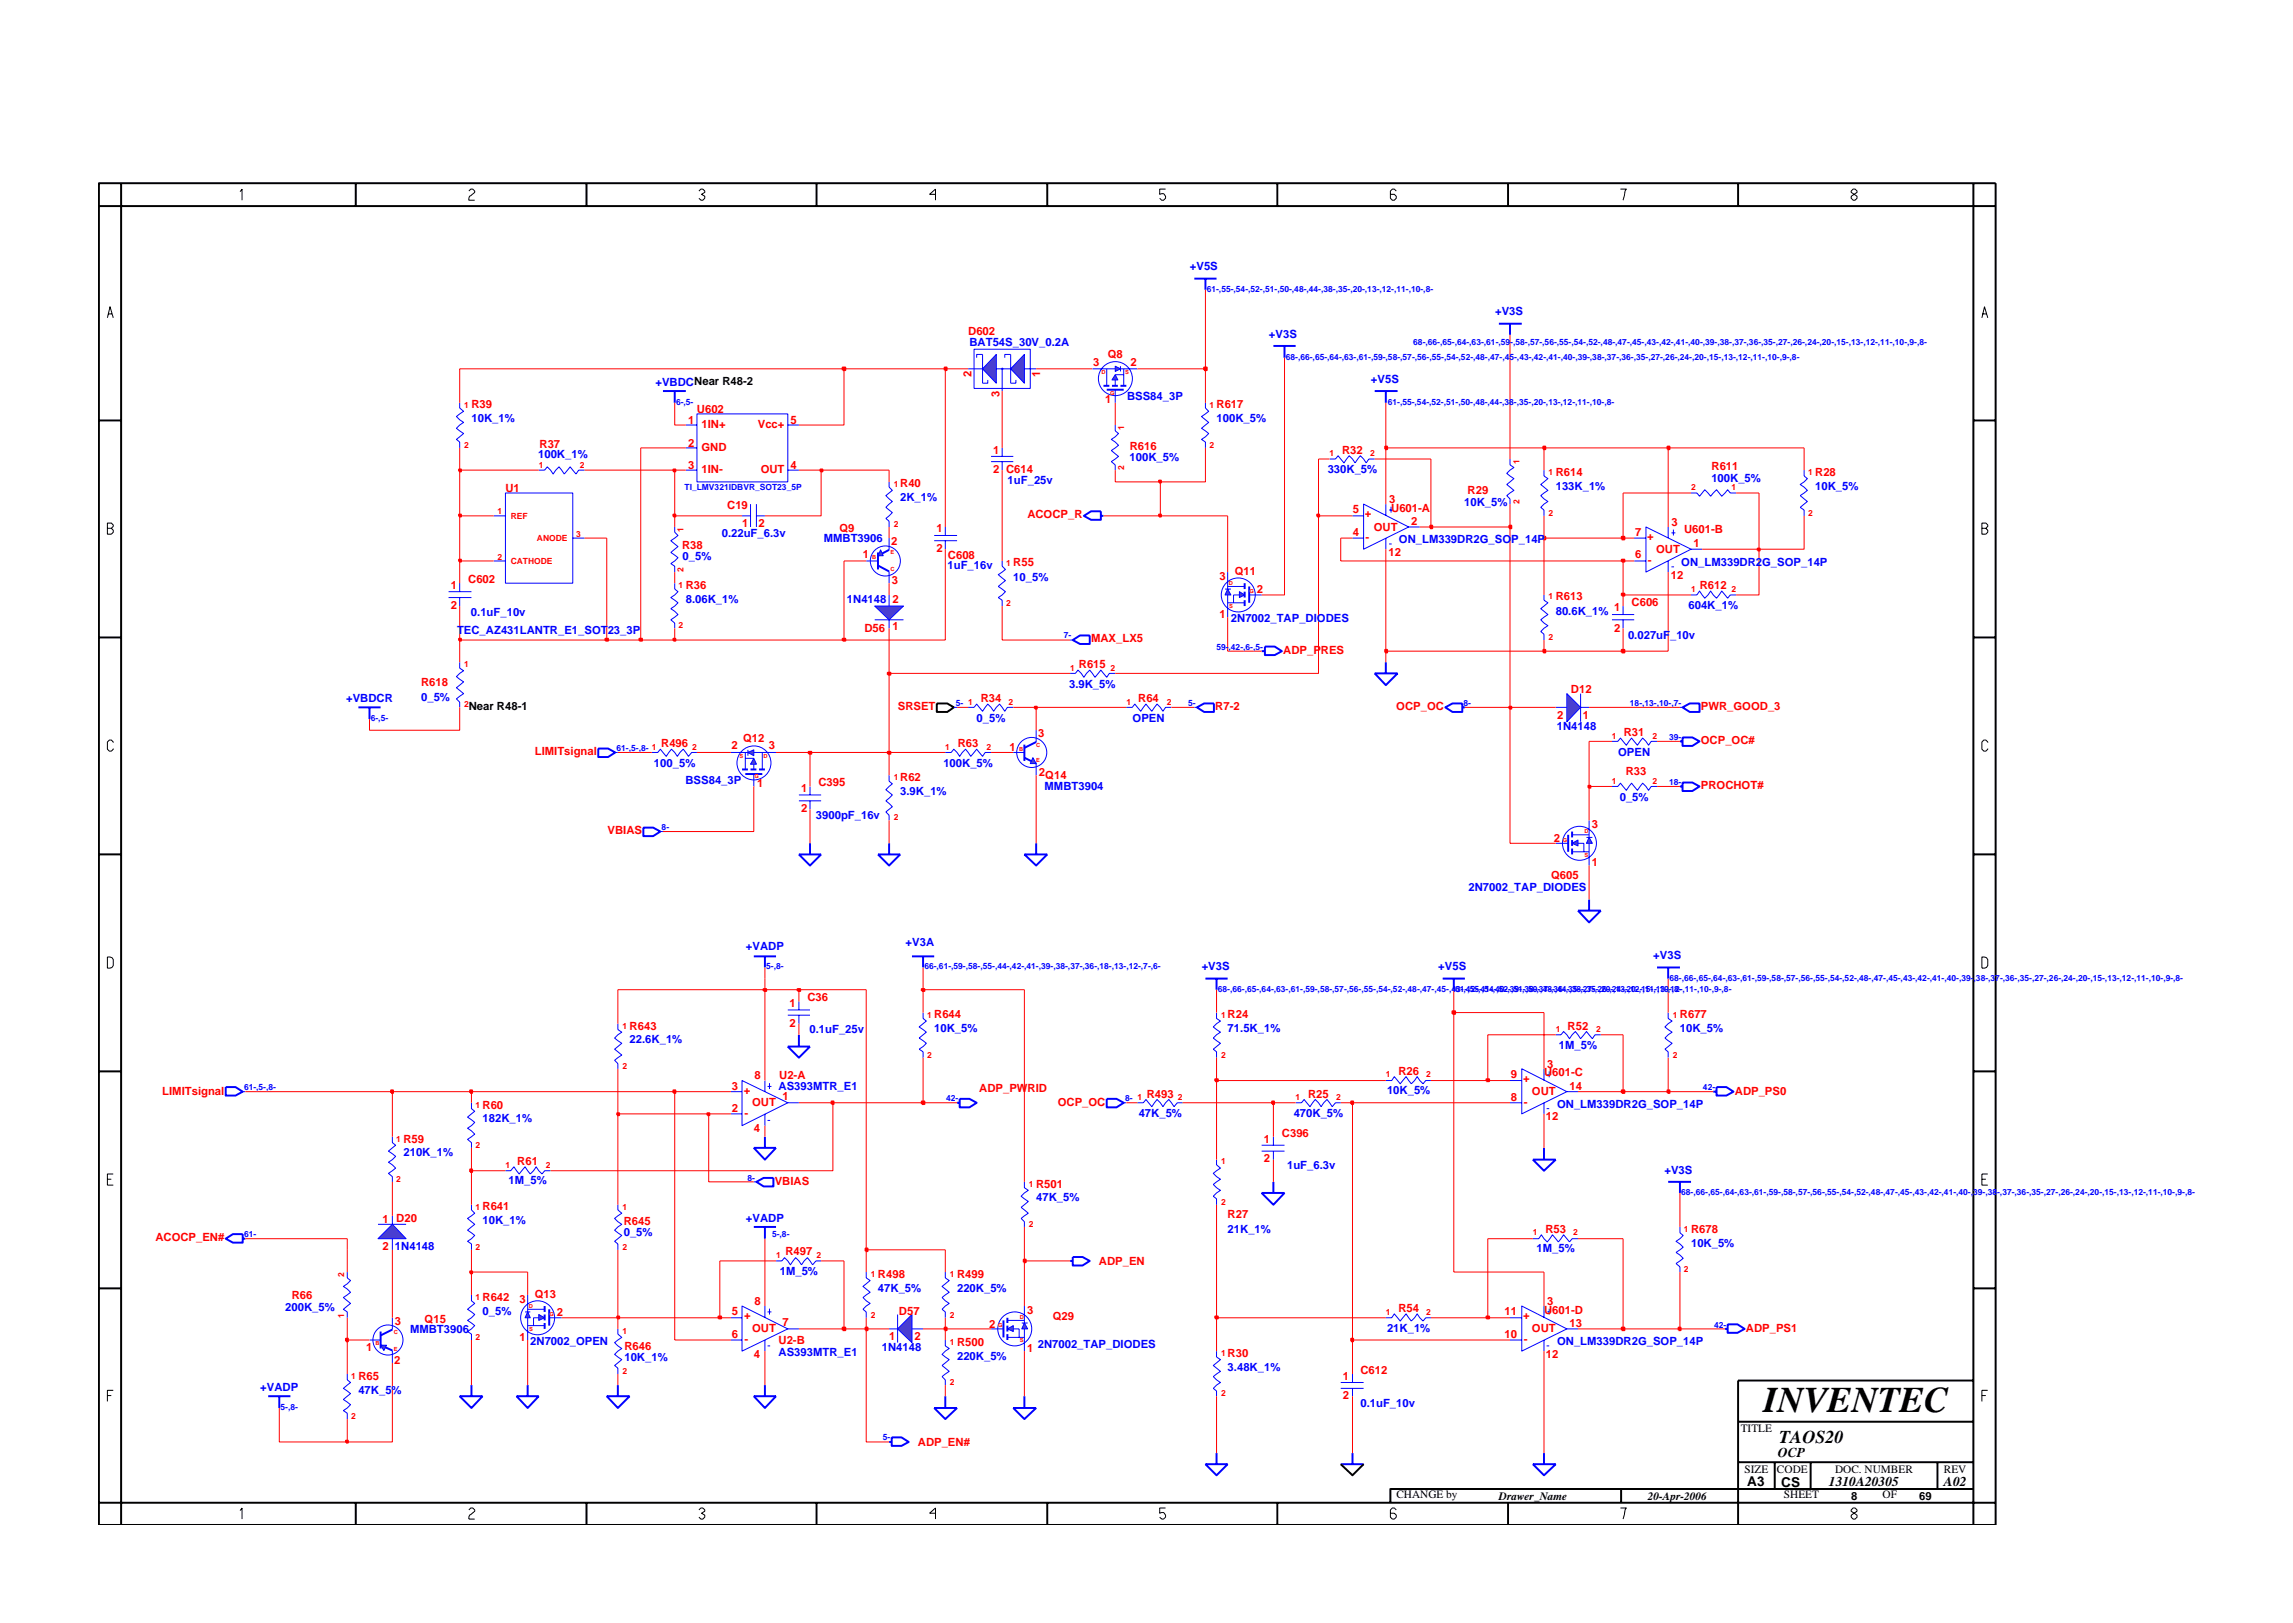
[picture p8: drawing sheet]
<svg xmlns="http://www.w3.org/2000/svg" width="297mm" height="210mm" viewBox="0 0 297 210" stroke-linecap="round" stroke-linejoin="round" font-family="sans-serif">
<defs><g id="words">
<text font-size="4.7" x="228.4" y="182.9">INVENTEC</text>
<text font-size="2.3" x="230.5" y="186.9">TAOS20</text>
<g font-size="1.8">
<text x="230.3" y="188.8">OCP</text>
<text x="226.3" y="192.6">A3</text>
<text x="230.7" y="192.6">CS</text>
<text x="236.9" y="192.6">1310A20305</text>
<text x="251.8" y="192.6">A02</text>
</g>
<g font-size="1.5" fill="#00f">
<text x="154.1" y="35">+V5S</text>
<text x="193.7" y="40.8">+V3S</text>
<text x="125.6" y="44.8">BAT54S_30V_0.2A</text>
<text x="164.4" y="43.8">+V3S</text>
<text x="84.9" y="50">+VBDCNear R48-2</text>
<text x="146" y="51.8">BSS84_3P</text>
<text x="177.6" y="49.6">+V5S</text>
<text x="61.1" y="54.7">10K_1%</text>
<text x="69.7" y="59.4">100K_1%</text>
<text x="146.3" y="59.7">100K_5%</text>
<text x="157.6" y="54.7">100K_5%</text>
<text x="116.6" y="65">2K_1%</text>
<text x="130.5" y="62.8">1uF_25v</text>
<text x="172" y="61.3">330K_5%</text>
<text x="189.7" y="65.6">10K_5%</text>
<text x="201.5" y="63.5">133K_1%</text>
<text x="221.7" y="62.4">100K_5%</text>
<text x="235.1" y="63.5">10K_5%</text>
<text x="93.5" y="69.5">0.22uF_6.3v</text>
<text x="106.7" y="70.2">MMBT3906</text>
<text x="181.2" y="70.4">ON_LM339DR2G_SOP_14P</text>
<text x="88.4" y="72.6">0_5%</text>
<text x="122.7" y="73.8">1uF_16v</text>
<text x="131.3" y="75.2">10_5%</text>
<text x="217.8" y="73.3">ON_LM339DR2G_SOP_14P</text>
<text x="59.2" y="82.1">TEC_AZ431LANTR_E1_SOT23_3P</text>
<text x="61" y="79.8">0.1uF_10v</text>
<text x="88.8" y="78.1">8.06K_1%</text>
<text x="109.7" y="78.2">1N4148</text>
<text x="159.5" y="80.6">2N7002_TAP_DIODES</text>
<text x="201.5" y="79.6">80.6K_1%</text>
<text x="210.9" y="82.7">0.027uF_10v</text>
<text x="218.7" y="78.9">604K_1%</text>
<text x="138.5" y="89.1">3.9K_5%</text>
<text x="44.8" y="91">+VBDCR</text>
<text x="54.6" y="90.8">0_5%</text>
<text x="126.5" y="93.5">0_5%</text>
<text x="146.7" y="93.5">OPEN</text>
<text x="201.7" y="94.6">1N4148</text>
<text x="84.7" y="99.3">100_5%</text>
<text x="88.8" y="101.5">BSS84_3P</text>
<text x="122.2" y="99.3">100K_5%</text>
<text x="209.6" y="97.9">OPEN</text>
<text x="105.7" y="106.1">3900pF_16v</text>
<text x="116.6" y="103">3.9K_1%</text>
<text x="135.3" y="102.4">MMBT3904</text>
<text x="209.8" y="103.7">0_5%</text>
<text x="190.2" y="115.4">2N7002_TAP_DIODES</text>
<text x="96.6" y="123.1">+VADP</text>
<text x="117.3" y="122.6">+V3A</text>
<text x="155.7" y="125.7">+V3S</text>
<text x="186.3" y="125.7">+V5S</text>
<text x="214.2" y="124.2">+V3S</text>
<text x="81.6" y="135.2">22.6K_1%</text>
<text x="104.9" y="133.9">0.1uF_25v</text>
<text x="121" y="133.7">10K_5%</text>
<text x="159" y="133.7">71.5K_1%</text>
<text x="201.9" y="135.9">1M_5%</text>
<text x="217.6" y="133.7">10K_5%</text>
<text x="100.9" y="141.3">AS393MTR_E1</text>
<text x="179.7" y="141.8">10K_5%</text>
<text x="201.7" y="143.5">ON_LM339DR2G_SOP_14P</text>
<text x="52.3" y="149.8">210K_1%</text>
<text x="62.5" y="145.4">182K_1%</text>
<text x="147.5" y="144.7">47K_5%</text>
<text x="167.6" y="144.7">470K_5%</text>
<text x="65.9" y="153.4">1M_5%</text>
<text x="134.2" y="155.6">47K_5%</text>
<text x="166.7" y="151.5">1uF_6.3v</text>
<text x="215.6" y="152">+V3S</text>
<text x="51.2" y="161.9">1N4148</text>
<text x="62.5" y="158.6">10K_1%</text>
<text x="80.8" y="160.1">0_5%</text>
<text x="96.6" y="158.3">+VADP</text>
<text x="159" y="159.7">21K_1%</text>
<text x="219.1" y="161.6">10K_5%</text>
<text x="101" y="165.2">1M_5%</text>
<text x="113.7" y="167.4">47K_5%</text>
<text x="124" y="167.4">220K_5%</text>
<text x="199.1" y="162.2">1M_5%</text>
<text x="36.9" y="169.9">200K_5%</text>
<text x="53.1" y="172.7">MMBT3906</text>
<text x="62.5" y="170.3">0_5%</text>
<text x="179.7" y="172.5">21K_1%</text>
<text x="68.7" y="174.3">2N7002_OPEN</text>
<text x="80.9" y="176.3">10K_1%</text>
<text x="100.9" y="175.6">AS393MTR_E1</text>
<text x="114.2" y="175">1N4148</text>
<text x="124" y="176.1">220K_5%</text>
<text x="134.4" y="174.6">2N7002_TAP_DIODES</text>
<text x="159" y="177.7">3.48K_1%</text>
<text x="201.7" y="174.3">ON_LM339DR2G_SOP_14P</text>
<text x="33.7" y="180.2">+VADP</text>
<text x="46.4" y="180.5">47K_5%</text>
<text x="176.2" y="182.2">0.1uF_10v</text>
</g>
<g font-size="1.5" fill="#f00">
<text x="125.4" y="43.4">D602</text>
<text x="141.6" y="47.4">3</text>
<text x="143.5" y="46.4">Q8</text>
<text x="146.5" y="47.4">2</text>
<text x="61.1" y="52.9">R39</text>
<text x="90.3" y="53.5">U602</text>
<text x="125.8" y="48.8" transform="rotate(-90 125.8 48.8)">2</text>
<text x="129.5" y="51.4" transform="rotate(-90 129.5 51.4)">3</text>
<text x="134.7" y="48.9" transform="rotate(-90 134.7 48.9)">1</text>
<text x="143.1" y="52.3">1</text>
<text x="157.6" y="52.9">R617</text>
<text x="69.9" y="58">R37</text>
<text x="89.1" y="54.9">1</text>
<text x="89.1" y="57.9">2</text>
<text x="90.9" y="55.4">1IN+</text>
<text x="90.9" y="58.4">GND</text>
<text x="98.2" y="55.4">Vcc+</text>
<text x="102.4" y="54.9">5</text>
<text x="128.7" y="58.8">1</text>
<text x="146.4" y="58.4">R616</text>
<text x="173.9" y="58.8">R32</text>
<text x="65.5" y="63.7">U1</text>
<text x="89.1" y="60.7">3</text>
<text x="90.9" y="61.3">1IN-</text>
<text x="94.2" y="65.9">C19</text>
<text x="98.5" y="61.3">OUT</text>
<text x="102.4" y="60.7">4</text>
<text x="116.6" y="63.1">R40</text>
<text x="128.7" y="61.3">2</text>
<text x="130.3" y="61.3">C614</text>
<text x="179.9" y="65.2">3</text>
<text x="190.1" y="64">R29</text>
<text x="201.5" y="61.7">R614</text>
<text x="221.7" y="60.9">R611</text>
<text x="235.1" y="61.7">R28</text>
<text x="88.3" y="71.1">R38</text>
<text x="96.1" y="68.3">1</text>
<text x="98.3" y="68.3">2</text>
<text x="108.7" y="68.9">Q9</text>
<text x="115.4" y="70.6">2</text>
<text x="121.3" y="68.9">1</text>
<text x="121.3" y="71.6">2</text>
<text x="133.1" y="67.1">ACOCP_R</text>
<text x="175.2" y="66.5">5</text>
<text x="175.2" y="69.5">4</text>
<text x="176.8" y="67">+</text>
<text x="176.9" y="70.1">-</text>
<text x="178" y="68.7">OUT</text>
<text x="179.9" y="72">12</text>
<text x="180.2" y="66.3">U601-A</text>
<text x="182.8" y="68">2</text>
<text x="211.8" y="69.5">7</text>
<text x="213.4" y="70">+</text>
<text x="214.5" y="71.6">OUT</text>
<text x="216.5" y="68.2">3</text>
<text x="218.1" y="69">U601-B</text>
<text x="219.4" y="70.9">1</text>
<text x="58.4" y="76.3">1</text>
<text x="60.6" y="75.5">C602</text>
<text x="88.8" y="76.3">R36</text>
<text x="111.8" y="72.2">1</text>
<text x="115.5" y="75.6">3</text>
<text x="122.8" y="72.4">C608</text>
<text x="131.3" y="73.3">R55</text>
<text x="158" y="75.1">3</text>
<text x="160" y="74.5">Q11</text>
<text x="162.8" y="76.8">2</text>
<text x="201.5" y="77.8">R613</text>
<text x="211.8" y="72.3">6</text>
<text x="213.5" y="73.1">-</text>
<text x="216.4" y="75">12</text>
<text x="220.2" y="76.3">R612</text>
<text x="58.4" y="78.8">2</text>
<text x="112" y="81.8">D56</text>
<text x="115.6" y="78.2">2</text>
<text x="115.6" y="81.6">1</text>
<text x="141.3" y="83.2">MAX_LX5</text>
<text x="158" y="80">1</text>
<text x="209.1" y="79.2">1</text>
<text x="209.1" y="81.8">2</text>
<text x="211.4" y="78.5">C606</text>
<text x="54.6" y="88.9">R618</text>
<text x="139.8" y="86.6">R615</text>
<text x="166.2" y="84.7">ADP_PRES</text>
<text x="203.5" y="89.8">D12</text>
<text x="116.3" y="92">SRSET</text>
<text x="127" y="91">R34</text>
<text x="134.5" y="95.4">3</text>
<text x="147.4" y="91">R64</text>
<text x="157.4" y="92">R7-2</text>
<text x="180.9" y="92">OCP_OC</text>
<text x="201.7" y="93.2">2</text>
<text x="205" y="93.2">1</text>
<text x="210.4" y="95.4">R31</text>
<text x="220.3" y="92">PWR_GOOD_3</text>
<text x="69.3" y="97.9">LIMITsignal</text>
<text x="85.7" y="96.8">R496</text>
<text x="94.8" y="97.1">2</text>
<text x="96.3" y="96.1">Q12</text>
<text x="98.1" y="102">1</text>
<text x="99.6" y="97.1">3</text>
<text x="106" y="101.9">C395</text>
<text x="116.6" y="101.2">R62</text>
<text x="124.1" y="96.8">R63</text>
<text x="130.8" y="97.2">1</text>
<text x="134.6" y="100.5">2Q14</text>
<text x="210.6" y="100.4">R33</text>
<text x="220.3" y="96.4">OCP_OC#</text>
<text x="103.8" y="102.6">1</text>
<text x="103.8" y="105.2">2</text>
<text x="206.2" y="107.3">3</text>
<text x="220.3" y="102.3">PROCHOT#</text>
<text x="78.7" y="108.1">VBIAS</text>
<text x="200.9" y="113.8">Q605</text>
<text x="201.3" y="109.1">2</text>
<text x="206.2" y="112.2">1</text>
<text x="102.3" y="130.4">1</text>
<text x="104.6" y="129.7">C36</text>
<text x="121" y="131.9">R644</text>
<text x="159" y="131.9">R24</text>
<text x="217.6" y="131.9">R677</text>
<text x="81.6" y="133.4">R643</text>
<text x="102.3" y="133">2</text>
<text x="203.1" y="133.4">R52</text>
<text x="21" y="141.8">LIMITsignal</text>
<text x="62.5" y="143.6">R60</text>
<text x="94.8" y="141.2">3</text>
<text x="96.4" y="141.7">+</text>
<text x="97.4" y="143.3">OUT</text>
<text x="97.7" y="139.8">8</text>
<text x="100.9" y="139.8">U2-A</text>
<text x="101.4" y="142.5">1</text>
<text x="126.9" y="141.5">ADP_PWRID</text>
<text x="137" y="143.2">OCP_OC</text>
<text x="148.6" y="142.2">R493</text>
<text x="169.5" y="142.2">R25</text>
<text x="181.1" y="139.2">R26</text>
<text x="195.7" y="139.6">9</text>
<text x="195.7" y="142.6">8</text>
<text x="197.3" y="140.2">+</text>
<text x="197.4" y="143.2">-</text>
<text x="198.4" y="141.9">OUT</text>
<text x="200" y="139.4">U601-C</text>
<text x="200.4" y="138.4">3</text>
<text x="203.3" y="141.2">14</text>
<text x="224.7" y="141.8">ADP_PS0</text>
<text x="52.3" y="148">R59</text>
<text x="94.8" y="144">2</text>
<text x="96.5" y="144.7">-</text>
<text x="97.6" y="146.6">4</text>
<text x="163.7" y="148">1</text>
<text x="166.1" y="147.3">C396</text>
<text x="200.3" y="145.1">12</text>
<text x="67" y="150.9">R61</text>
<text x="100.4" y="153.5">VBIAS</text>
<text x="134.2" y="153.9">R501</text>
<text x="163.7" y="150.6">2</text>
<text x="20.1" y="160.8">ACOCP_EN#</text>
<text x="49.6" y="161.9">2</text>
<text x="49.6" y="158.4">1 D20</text>
<text x="62.5" y="156.7">R641</text>
<text x="80.8" y="158.7">R645</text>
<text x="159" y="157.8">R27</text>
<text x="200.2" y="159.7">R53</text>
<text x="219.1" y="159.7">R678</text>
<text x="101.7" y="162.6">R497</text>
<text x="113.7" y="165.6">R498</text>
<text x="124" y="165.6">R499</text>
<text x="142.4" y="163.9">ADP_EN</text>
<text x="37.8" y="168.3">R66</text>
<text x="51.2" y="171.6">3</text>
<text x="55" y="171.4">Q15</text>
<text x="62.5" y="168.5">R642</text>
<text x="67.3" y="168.8">3</text>
<text x="67.3" y="173.7">1</text>
<text x="69.3" y="168.1">Q13</text>
<text x="72.1" y="170.5">2</text>
<text x="94.8" y="170.4">5</text>
<text x="94.8" y="173.3">6</text>
<text x="96.4" y="170.9">+</text>
<text x="96.5" y="174">-</text>
<text x="97.4" y="172.6">OUT</text>
<text x="97.7" y="169.1">8</text>
<text x="101.4" y="171.7">7</text>
<text x="115.2" y="173.6">1</text>
<text x="116.4" y="170.3">D57</text>
<text x="118.5" y="173.6">2</text>
<text x="128.1" y="172">2</text>
<text x="133" y="170.2">3</text>
<text x="136.4" y="171.1">Q29</text>
<text x="181.1" y="170">R54</text>
<text x="194.9" y="170.4">11</text>
<text x="194.9" y="173.3">10</text>
<text x="197.3" y="170.9">+</text>
<text x="197.4" y="174">-</text>
<text x="198.4" y="172.6">OUT</text>
<text x="200" y="170.2">U601-D</text>
<text x="200.4" y="169.1">3</text>
<text x="203.3" y="171.9">13</text>
<text x="226.2" y="172.5">ADP_PS1</text>
<text x="46.4" y="178.8">R65</text>
<text x="47.4" y="175">1</text>
<text x="51.1" y="176.7">2</text>
<text x="80.9" y="174.9">R646</text>
<text x="97.6" y="175.9">4</text>
<text x="100.9" y="174.1">U2-B</text>
<text x="124" y="174.4">R500</text>
<text x="133" y="175.1">1</text>
<text x="159" y="175.8">R30</text>
<text x="174" y="178.8">1</text>
<text x="176.2" y="178">C612</text>
<text x="200.3" y="175.9">12</text>
<text x="174" y="181.3">2</text>
<text x="118.9" y="187.4">ADP_EN#</text>
</g>
<g font-size="1.5">
<text x="60.7" y="91.9">Near R48-1</text>
<text x="225.5" y="185.5">TITLE</text>
<text x="226" y="190.8">SIZE</text>
<text x="230.2" y="190.8">CODE</text>
<text x="237.7" y="190.8">DOC. NUMBER</text>
<text x="251.8" y="190.8">REV</text>
<text x="180.9" y="194.1">CHANGE by</text>
<text x="194.2" y="194.3">Drawer_Name</text>
<text x="213.5" y="194.3">20-Apr-2006</text>
<text x="231.1" y="194.1">SHEET</text>
<text x="239.8" y="194.3">8</text>
<text x="243.9" y="194.1">OF</text>
<text x="248.6" y="194.3">69</text>
</g>
<g font-size="1.1" fill="#00f">
<text x="156.3" y="37.8">61-,55-,54-,52-,51-,50-,48-,44-,38-,35-,20-,13-,12-,11-,10-,8-</text>
<text x="166.6" y="46.6">68-,66-,65-,64-,63-,61-,59-,58-,57-,56-,55-,54-,52-,48-,47-,45-,43-,42-,41-,40-,39-,38-,37-,36-,35-,27-,26-,24-,20-,15-,13-,12-,11-,10-,9-,8-</text>
<text x="183.1" y="44.7">68-,66-,65-,64-,63-,61-,59-,58-,57-,56-,55-,54-,52-,48-,47-,45-,43-,42-,41-,40-,39-,38-,37-,36-,35-,27-,26-,24-,20-,15-,13-,12-,11-,10-,9-,8-</text>
<text x="87.6" y="52.4">6-,5-</text>
<text x="179.8" y="52.4">61-,55-,54-,52-,51-,50-,48-,44-,38-,35-,20-,13-,12-,11-,10-,8-</text>
<text x="88.7" y="63.5">TI_LMV321IDBVR_SOT23_5P</text>
<text x="137.8" y="82.7">7-</text>
<text x="157.6" y="84.2">59-,42-,6-,5-</text>
<text x="48" y="93.4">6-,5-</text>
<text x="123.8" y="91.5">5- 1</text>
<text x="153.9" y="91.5">5-</text>
<text x="189.6" y="91.5">8-</text>
<text x="211.1" y="91.5">18-,13-,10-,7-</text>
<text x="216.2" y="95.9">39-</text>
<text x="79.9" y="97.3">61-,5-,8- 1</text>
<text x="216.2" y="101.7">18-</text>
<text x="85.7" y="107.6">8-</text>
<text x="99.3" y="125.6">5-,8-</text>
<text x="119.7" y="125.6">66-,61-,59-,58-,55-,44-,42-,41-,39-,38-,37-,36-,18-,13-,12-,7-,6-</text>
<text x="157.8" y="128.5">68-,66-,65-,64-,63-,61-,59-,58-,57-,56-,55-,54-,52-,48-,47-,45-,43-,42-,41-,40-,39-,38-,37-,36-,35-,27-,26-,24-,20-,15-,13-,12-,11-,10-,9-,8-</text>
<text x="188.5" y="128.5">61-,55-,54-,52-,51-,50-,48-,44-,38-,35-,20-,13-,12-,11-,10-,8-</text>
<text x="216.3" y="127.1">68-,66-,65-,64-,63-,61-,59-,58-,57-,56-,55-,54-,52-,48-,47-,45-,43-,42-,41-,40-,39-,38-,37-,36-,35-,27-,26-,24-,20-,15-,13-,12-,11-,10-,9-,8-</text>
<text x="31.6" y="141.3">61-,5-,8-</text>
<text x="122.6" y="142.7">42-</text>
<text x="145.7" y="142.7">8- 1</text>
<text x="220.6" y="141.3">42-</text>
<text x="96.8" y="152.9">8-</text>
<text x="217.8" y="154.9">68-,66-,65-,64-,63-,61-,59-,58-,57-,56-,55-,54-,52-,48-,47-,45-,43-,42-,41-,40-,39-,38-,37-,36-,35-,27-,26-,24-,20-,15-,13-,12-,11-,10-,9-,8-</text>
<text x="31.6" y="160.2">61-</text>
<text x="100" y="160.2">5-,8-</text>
<text x="222" y="172">42-</text>
<text x="36.3" y="182.6">5-,8-</text>
<text x="114.4" y="186.5">5-</text>
</g>
<g font-size="1.1" fill="#f00">
<text x="60.1" y="52.8">1</text>
<text x="156.7" y="52.8">1</text>
<text x="60.1" y="58">2</text>
<text x="145.6" y="55.7" transform="rotate(-90 145.6 55.7)">1</text>
<text x="156.7" y="58">2</text>
<text x="172.2" y="59.1">1</text>
<text x="177.5" y="59.1">2</text>
<text x="69.8" y="60.6">1</text>
<text x="75.1" y="60.6">2</text>
<text x="115.8" y="63.1">1</text>
<text x="145.6" y="60.9" transform="rotate(-90 145.6 60.9)">2</text>
<text x="196.8" y="65.3" transform="rotate(-90 196.8 65.3)">2</text>
<text x="196.8" y="60.1" transform="rotate(-90 196.8 60.1)">1</text>
<text x="200.6" y="61.6">1</text>
<text x="219.1" y="63.5">2</text>
<text x="224.3" y="63.5">1</text>
<text x="234.2" y="61.6">1</text>
<text x="64.4" y="66.6">1</text>
<text x="66.2" y="67.2">REF</text>
<text x="69.6" y="70.1">ANODE</text>
<text x="74.6" y="69.5">3</text>
<text x="88.5" y="68.9" transform="rotate(-90 88.5 68.9)">1</text>
<text x="115.8" y="68.3">2</text>
<text x="200.6" y="66.8">2</text>
<text x="234.2" y="66.8">2</text>
<text x="64.4" y="72.5">2</text>
<text x="66.2" y="73.1">CATHODE</text>
<text x="87.9" y="76.2">1</text>
<text x="88.5" y="74.1" transform="rotate(-90 88.5 74.1)">2</text>
<text x="130.3" y="73.3">1</text>
<text x="200.6" y="77.6">1</text>
<text x="219.1" y="76.7">1</text>
<text x="224.3" y="76.7">2</text>
<text x="87.9" y="81.4">2</text>
<text x="130.3" y="78.5">2</text>
<text x="200.6" y="82.9">2</text>
<text x="60.1" y="86.5">1</text>
<text x="138.6" y="86.9">1</text>
<text x="143.9" y="86.9">2</text>
<text x="60.1" y="91.6">2</text>
<text x="130.7" y="91.3">2</text>
<text x="145.9" y="91.3">1</text>
<text x="151.1" y="91.3">2</text>
<text x="208.8" y="95.7">1</text>
<text x="214" y="95.7">2</text>
<text x="89.7" y="97.1">2</text>
<text x="115.8" y="101.1">1</text>
<text x="122.5" y="97.1">1</text>
<text x="127.8" y="97.1">2</text>
<text x="208.8" y="101.5">1</text>
<text x="214" y="101.5">2</text>
<text x="115.8" y="106.3">2</text>
<text x="120.1" y="131.8">1</text>
<text x="158.2" y="131.8">1</text>
<text x="216.7" y="131.8">1</text>
<text x="80.6" y="133.3">1</text>
<text x="120.1" y="137">2</text>
<text x="158.2" y="137">2</text>
<text x="201.5" y="133.7">1</text>
<text x="206.8" y="133.7">2</text>
<text x="216.7" y="137">2</text>
<text x="61.6" y="143.5">1</text>
<text x="80.6" y="138.5">2</text>
<text x="152.6" y="142.5">2</text>
<text x="167.8" y="142.5">1</text>
<text x="173.1" y="142.5">2</text>
<text x="179.5" y="139.6">1</text>
<text x="184.8" y="139.6">2</text>
<text x="51.3" y="147.9">1</text>
<text x="61.6" y="148.7">2</text>
<text x="51.3" y="153.1">2</text>
<text x="65.5" y="151.3">1</text>
<text x="70.7" y="151.3">2</text>
<text x="133.3" y="153.8">1</text>
<text x="158.2" y="150.8">1</text>
<text x="61.6" y="156.7">1</text>
<text x="61.6" y="161.9">2</text>
<text x="80.6" y="156.7">1</text>
<text x="80.6" y="161.9">2</text>
<text x="133.3" y="158.9">2</text>
<text x="158.2" y="156.1">2</text>
<text x="198.6" y="160">1</text>
<text x="203.8" y="160">2</text>
<text x="218.1" y="159.6">1</text>
<text x="44.6" y="165.4" transform="rotate(-90 44.6 165.4)">2</text>
<text x="100.5" y="163">1</text>
<text x="105.8" y="163">2</text>
<text x="112.8" y="165.4">1</text>
<text x="123" y="165.4">1</text>
<text x="218.1" y="164.8">2</text>
<text x="44.6" y="170.7" transform="rotate(-90 44.6 170.7)">1</text>
<text x="61.6" y="168.4">1</text>
<text x="61.6" y="173.6">2</text>
<text x="80.6" y="172.8">1</text>
<text x="112.8" y="170.7">2</text>
<text x="123" y="170.7">2</text>
<text x="179.5" y="170.3">1</text>
<text x="184.8" y="170.3">2</text>
<text x="45.5" y="178.7">1</text>
<text x="80.6" y="178">2</text>
<text x="123" y="174.3">1</text>
<text x="123" y="179.4">2</text>
<text x="158.2" y="175.7">1</text>
<text x="45.5" y="183.8">2</text>
<text x="158.2" y="180.9">2</text>
</g>
<g font-size=".7" fill="#f00">
<text x="142.7" y="48.4">D</text>
<text x="143.8" y="51.1">G</text>
<text x="145.8" y="48.4">S</text>
<text x="115.3" y="71.8">E</text>
<text x="113" y="72.4">B</text>
<text x="115.3" y="74">C</text>
<text x="159.2" y="75.7">D</text>
<text x="161.8" y="76.8">G</text>
<text x="159.2" y="78.8">S</text>
<text x="95.8" y="98.2">S</text>
<text x="97.7" y="100.8">G</text>
<text x="98.9" y="98.2">D</text>
<text x="132" y="97.3">B</text>
<text x="134.2" y="96.7">C</text>
<text x="134.2" y="98.7">E</text>
<text x="205.3" y="107.9">D</text>
<text x="202.5" y="109">G</text>
<text x="205.3" y="111">S</text>
<text x="51" y="172.9">C</text>
<text x="68.5" y="169.4">D</text>
<text x="68.5" y="172.4">S</text>
<text x="71.2" y="170.5">G</text>
<text x="129.3" y="171.9">G</text>
<text x="132.1" y="170.8">D</text>
<text x="132.1" y="173.9">S</text>
<text x="48.6" y="174.3">B</text>
<text x="51" y="175.1">E</text>
</g>
</g></defs>
<path d="M77.5 97h1.3l.9 .5-.9 .6h-1.3zM187.2 91.6l1-.5h1.2v1.1h-1.2zM189.4 91.6h.4M218 91.6l.9-.5h1.3v1.1h-1.3zM71.1 169.6v2.1M156.2 189.7h2.8l-1.4 1.4zM157.6 188.2v1.5M173.7 189.7h2.9M175.2 188.2v1.5" fill="none" stroke="#00f" stroke-width=".25"/>
<path d="M121.4 91.1h1.3l.9 .5-.9 .6h-1.3zM173.7 189.7l1.5 1.4 1.4-1.4" fill="none" stroke="#000" stroke-width=".25"/>
<path d="M219.1 63.9h.7l.4 .4 .6-.9 .8 .9 .8-.9 .6 .9 .8-.9 .3 .5h.8M79.7 97.5h.3M123.6 91.6h.4M138.6 87.2h.7l.3-.4 .8 .9 .8-.9 .6 .9 .8-.9 .8 .9 .3-.5h.8M217.6 91.6h.4M45 178v.8l.4 .3-.9 .8 .9 .6-.9 .8 .9 .7-.9 .7 .5 .4v.7M71.1 170.7h1.7" fill="none" stroke="#00f" stroke-width=".13"/>
<path d="M68.4 170l.3 .7h-.7z" fill="#3c3cc8"/>
<path d="M68 170h.7M68.4 170l.3 .7h-.7z" fill="none" stroke="#00f" stroke-width=".13"/>
<path d="M69.8 170.3l.8 .4-.8 .4z" fill="#3c3cc8"/>
<g fill="none" stroke="#00f" stroke-width=".13">
<path d="M49 158.6h3.6M50.8 157.5v1.1M50.8 160.5v1.4M68.4 171.7h2.2M68.4 169.6h2.2M68.4 167.8v2.2M68.4 170.7v2.9M69.8 170.3l.8 .4-.8 .4zM69.8 170.7h-.7v1"/>
<circle cx="69.6" cy="170.7" r="2.2"/>
</g>
<path d="M70.6 169.2v.8M70.6 170.3v.8M70.6 171.4v.8" fill="none" stroke="#00f" stroke-width=".25"/>
<path d="M49 160.5l1.8-1.9 1.8 1.9z" fill="#3c3cc8"/>
<g fill="none" stroke="#00f" stroke-width=".13">
<path d="M112.2 72.7h1.5M115.2 69.7v1.5M115.2 74v1.6M208.8 79.6h2.9M210.3 78.5v1.1M208.8 80.3h2.9M210.3 80.3v1.1M49 160.5l1.8-1.9 1.8 1.9zM195.6 170.7h1.5M195.6 173.6h1.5M197.1 169.2l5.9 3-5.9 2.8zM200 169.2v1.5"/>
<path d="M200 173.6v1.4M200.3 174.4h.4M200.4 170h.5M200.7 169.5v.8M203 172.2h1.4"/>
<circle cx="114.7" cy="72.7" r="1.95"/>
</g>
<path d="M194.2 41.9h2.9M195.6 41.9v1.5M113.7 71.6v2.2M113.7 73.3l1.5 .7M115.2 71.2l-1.5 .8M97.6 148.7h2.9l-1.4 1.5zM99.1 147.3v1.4" fill="none" stroke="#00f" stroke-width=".25"/>
<path d="M114.1 71.2l.3 .8h-.7z" fill="#3c3cc8"/>
<g fill="none" stroke="#00f" stroke-width=".13">
<path d="M87.4 68.3v.6l.4 .5-.9 .6 .9 .8-.9 .8 .9 .6-.9 .8 .5 .3v.8M87.4 75.6v.7l.4 .4-.9 .7 .9 .7-.9 .8 .9 .7-.9 .7 .5 .4v.7M96.1 66.8h1.1M97.2 65.3v3M98 66.8h1.1M98 65.3v3M114.1 71.2l.3 .8h-.7zM129.8 72.7v.6l.4 .5-.9 .7 .9 .7-.9 .8 .9 .7-.9 .7 .5 .4v.7M200 60.9v.8l.5 .3-.9 .8 .9 .7-.9 .7 .9 .8-.9 .7 .4 .4v.7M59.5 85.8v.8l.6 .3-1 .8 1 .6-1 .8 1 .8-1 .6 .4 .5v.6M208.8 96h.8l.3-.4 .8 .9 .7-.9 .7 .9 .7-.9 .8 .9 .3-.5h.8M208.8 101.9h.8l.3-.4 .8 .9 .7-.9 .7 .9 .7-.9 .8 .9 .3-.5h.8"/>
<path d="M179.5 140h.8l.3-.5 .8 .9 .7-.9 .7 .9 .8-.9 .7 .9 .4-.4h.7M31.4 141.4h.4M61.1 142.9v.7l.4 .4-.9 .7 .9 .7-.9 .8 .9 .7-.9 .7 .5 .4v.7M61.1 156.1v.6l.4 .5-.9 .6 .9 .8-.9 .8 .9 .6-.9 .8 .5 .3v.8M45 164.8v.8l.4 .3-.9 .8 .9 .7-.9 .7 .9 .8-.9 .7 .5 .4v.7M115.2 172.2h1.1M116.3 170.3v3.6M118.1 172.2h1.5M122.5 173.6v.8l.5 .3-1 .8 1 .6-1 .8 1 .8-1 .6 .5 .5v.6"/>
</g>
<g fill="none" stroke="#00f" stroke-width=".25">
<path d="M85.9 50.7h2.9M87.4 50.7v1.5M178.1 50.7h2.9M179.5 50.7v1.5M217.6 101.9h.4M218 101.4h1.2l1 .5-1 .6h-1.2zM156.2 126.8h2.8M157.6 126.8v1.4M214.7 125.3h2.9M216.1 125.3v1.5M29.2 140.8h1.3l.9 .6-.9 .5h-1.3zM138.6 163.4h.4"/>
<path d="M139 162.8h1.2l1 .6-1 .5h-1.2zM131.3 182.4h2.9l-1.5 1.4zM132.7 180.9v1.5"/>
</g>
<path d="M116.3 172.2l1.8-1.9v3.6z" fill="#3c3cc8"/>
<g fill="none" stroke="#00f" stroke-width=".13">
<path d="M59.5 52.2v.7l.6 .4-1 .7 1 .7-1 .8 1 .7-1 .7 .4 .4v.7M128.4 59.1h2.9M128.4 59.8h2.9M129.8 58v1.1M129.8 59.8v1.1M211.7 69.7h1.5M211.7 72.7h1.5M213.2 68.3l5.9 2.8-5.9 3zM216.1 68.3v1.4M216.1 72.7v1.4M216.5 69h.5M216.5 73.4h.4"/>
<path d="M216.8 68.6v.8M219.1 71.1h1.4M233.7 60.9v.8l.4 .3-.9 .8 .9 .7-.9 .7 .9 .8-.9 .7 .5 .4v.7M195.6 140h1.5M197.1 138.5l5.9 2.9-5.9 2.9zM200 138.5v1.5M200.4 139.2h.5M200.7 138.8v.8M50.8 147.3v.7l.5 .4-1 .7 1 .7-1 .8 1 .7-1 .7 .5 .4v.7M132.7 153.1v.8l.5 .3-.9 .8 .9 .6-.9 .8 .9 .8-.9 .6 .4 .5v.6M167.8 142.9h.8l.3-.5 .8 1 .7-1 .7 1 .8-1 .7 1 .4-.5h.7M195.6 142.9h1.5"/>
<path d="M200 142.9v1.4M200.3 143.6h.4M203 141.4h1.4M116.3 172.2l1.8-1.9v3.6zM128.4 172.2h1.6"/>
</g>
<path d="M217.6 96h.4M218 95.5h1.2l1 .5-1 .6h-1.2zM103.5 110.7h2.9l-1.5 1.4zM104.9 109.2v1.5M221.9 141.4h.5M222.4 140.8h1.2l1 .6-1 .5h-1.2zM80 179.4v1.5M130 171.1v2.2M34.7 180.9h2.9M36.2 180.9v1.5M78.6 180.9h3l-1.6 1.5z" fill="none" stroke="#00f" stroke-width=".25"/>
<path d="M132.7 171.4l.4 .8h-.7z" fill="#3c3cc8"/>
<path d="M132.4 171.4h.7M132.7 171.4l.4 .8h-.7z" fill="none" stroke="#00f" stroke-width=".13"/>
<path d="M130.5 172.2l.8-.5v.8z" fill="#3c3cc8"/>
<g fill="none" stroke="#00f" stroke-width=".13">
<path d="M115.2 77.1v1.4M219.1 77.1h.7l.4-.5 .6 .9 .8-.9 .8 .9 .6-.9 .8 .9 .3-.4h.8M84.4 97.5h.8l.3-.4 .8 .9 .7-.9 .7 .9 .8-.9 .7 .9 .4-.5h.7M113.3 80.3h3.7M115.2 80.3v1.1M119.6 131.2v.7l.4 .4-.9 .7 .9 .7-.9 .8 .9 .7-.9 .7 .5 .4v.7M201.5 134.1h.7l.4-.5 .7 1 .8-1 .7 1 .7-1 .8 1 .3-.5h.8M147.3 142.9h.8l.3-.5 .8 1 .7-1 .8 1 .7-1 .7 1 .4-.5h.7M163.4 148.4h3M163.4 149.1h3M165 147.3v1.1M165 149.1v1.1"/>
<path d="M130.5 172.2l.8-.5v.8zM130.5 173.3h2.2M130.5 171.1h2.2M131.3 172.2h.7v1.1M132.7 169.2v2.2M132.7 172.2v2.8"/>
<circle cx="131.5" cy="172.2" r="2.2"/>
</g>
<path d="M186.9 126.8h2.9M188.3 126.8v1.4M216.1 153.1h3M217.6 153.1v1.4M61.1 179.4v1.5M68.4 179.4v1.5M130.5 170.7v.7M130.5 171.7v.8M130.5 172.8v.8M59.5 180.9h3l-1.4 1.5zM66.9 180.9h2.9l-1.4 1.5z" fill="none" stroke="#00f" stroke-width=".25"/>
<path d="M113.3 78.5h3.7l-1.8 1.8z" fill="#3c3cc8"/>
<path d="M195.6 59.5v.7l.5 .4-.9 .7 .9 .7-.9 .8 .9 .7-.9 .7 .4 .4v.7M113.3 78.5h3.7l-1.8 1.8zM154.7 91.6h.4M97.6 100.3v1.6" fill="none" stroke="#00f" stroke-width=".13"/>
<path d="M155.1 91.6l.9-.5h1.3v1.1h-1.3zM178.1 87.2h2.9l-1.5 1.6zM179.5 85.8v1.4M96.5 100.3h2.2M204.4 118h3l-1.5 1.5zM205.9 116.5v1.5M102.1 135.6h2.8l-1.4 1.4zM103.5 134.1v1.5" fill="none" stroke="#00f" stroke-width=".25"/>
<path d="M96.9 97.5l.7-.4v.8z" fill="#3c3cc8"/>
<path d="M96.9 97.5l.7-.4v.8zM96.9 97.1v.8" fill="none" stroke="#00f" stroke-width=".13"/>
<path d="M97.6 98.2l.4 .8h-.8z" fill="#3c3cc8"/>
<g fill="none" stroke="#00f" stroke-width=".13">
<path d="M94.7 97.5h2.2M96.5 97.5v2.2M96.5 98.2h1.1M97.6 98.2l.4 .8h-.8zM97.6 97.5h2.9M97.6 99v.7M98.7 97.5v2.2M201.5 91.6h1.5M204.8 91.6h1.1M204.8 89.9v3.6"/>
<circle cx="97.7" cy="98.8" r="2.2"/>
</g>
<path d="M96.1 99.7h.8M97.2 99.7h.8M98.3 99.7h.8" fill="none" stroke="#00f" stroke-width=".25"/>
<path d="M203 89.9l1.8 1.7-1.8 1.9z" fill="#3c3cc8"/>
<g fill="none" stroke="#00f" stroke-width=".13">
<path d="M144.5 50.5v1.7M203 89.9l1.8 1.7-1.8 1.9zM102.1 130.8h2.8M102.1 131.5h2.8M103.5 129.7v1.1M103.5 131.5v1.1M80 172.2v.6l.5 .5-.9 .6 .9 .8-.9 .8 .9 .6-.9 .8 .4 .3v.8M94.7 170.7h1.4M94.7 173.6h1.4M96.1 169.2l6 3-6 2.8zM99.1 169.2v1.5M99.1 173.6v1.4"/>
<path d="M99.4 170h.5M99.4 174.4h.4M99.7 169.5v.8M102.1 172.2h1.4"/>
</g>
<path d="M143.4 50.5h2.2M46.4 91.6h2.9M47.9 91.6v1.6M115.2 186.8h.3M115.5 186.2h1.3l.9 .6-.9 .5h-1.3z" fill="none" stroke="#00f" stroke-width=".25"/>
<path d="M144.5 47.4l.6 .4-.6 .3z" fill="#3c3cc8"/>
<path d="M144.5 47.4l.6 .4-.6 .3zM145.1 47.4v.7" fill="none" stroke="#00f" stroke-width=".13"/>
<path d="M144.5 48.5l.3 .7h-.8z" fill="#3c3cc8"/>
<g fill="none" stroke="#00f" stroke-width=".13">
<path d="M141.5 47.8h3M143.4 47.8v2.2M144.5 48.5l.3 .7h-.8zM144.5 48.5h1.1M144.5 49.2v.8M145.1 47.8h2.2M145.6 47.8v2.2M115.2 62.4v.7l.4 .4-.8 .7 .8 .8-.8 .7 .8 .7-.8 .8 .4 .3v.8M121 69.4h3M121 70h3M122.5 68.3v1.1M122.5 70v1.1"/>
<path d="M122.5 97.5h.7l.4-.4 .7 .9 .8-.9 .7 .9 .7-.9 .8 .9 .3-.5h.8M80 156.1v.6l.5 .5-.9 .6 .9 .8-.9 .8 .9 .6-.9 .8 .4 .3v.8M157.6 150.2v.7l.5 .4-.9 .7 .9 .8-.9 .6 .9 .8-.9 .8 .4 .3v.8M122.5 164.8v.8l.5 .3-1 .8 1 .7-1 .7 1 .8-1 .7 .5 .4v.7M179.5 170.7h.8l.3-.5 .8 .9 .7-.9 .7 .9 .8-.9 .7 .9 .4-.4h.7"/>
<circle cx="144.5" cy="49.1" r="2.2"/>
</g>
<path d="M142.9 50h.8M144 50h.8M145.1 50h.8M97.6 158.9h2.9M99.1 158.9v1.6M124 142.9h.3M124.3 142.4h1.3l.9 .5-.9 .6h-1.3zM198.6 189.7h2.9l-1.5 1.4zM200 188.2v1.5" fill="none" stroke="#00f" stroke-width=".25"/>
<path d="M129.1 45.9v3.7l-1.8-1.8z" fill="#3c3cc8"/>
<path d="M125.4 47.8h1.9M127.3 45.9v3.7M129.1 45.9v3.7l-1.8-1.8zM129.1 47.8h.7" fill="none" stroke="#00f" stroke-width=".13"/>
<path d="M132.7 45.9v3.7l-1.8-1.8z" fill="#3c3cc8"/>
<path d="M126.2 45.2h7.3v5.1h-7.3zM130.9 47.8h-1.1v2.9M130.9 45.9v3.7M132.7 45.9v3.7l-1.8-1.8zM132.7 47.8h1.5" fill="none" stroke="#00f" stroke-width=".13"/>
<circle cx="129.8" cy="47.8" r=".08" fill="#3c3cc8"/>
<g fill="none" stroke="#00f" stroke-width=".13">
<path d="M127.3 45.9h-.8v.4M128 49.2v.4h-.7M130.9 45.9h-.7v.4M131.6 49.2v.4h-.7M144.5 55.1v.7l.4 .4-.9 .7 .9 .8-.9 .7 .9 .7-.9 .7 .5 .4v.7M156.2 52.2v.7l.4 .4-1 .7 1 .7-1 .8 1 .7-1 .7 .6 .4v.7M172.2 59.5h.8l.3-.5 .8 1 .7-1 .7 1 .7-1 .8 1 .3-.5h.8M58.1 76.7h3M58.1 77.4h3M59.5 75.6v1.1M59.5 77.4v1.1M64 66.8h1.5"/>
<path d="M64 72.7h1.5M65.5 63.9h8.7v11.7h-8.7zM69.8 60.9h.8l.3-.4 .8 .9 .7-.9 .7 .9 .8-.9 .7 .9 .4-.5h.7M74.2 69.7h1.5M175.2 66.8h1.4M175.2 69.7h1.4M176.6 65.3l5.9 3-5.9 2.8zM179.5 65.3v1.5M179.5 69.7v1.4M179.9 66.1h.6M179.9 70.5h.4M180.2 65.6v.8"/>
<path d="M182.5 68.3h1.4M125.4 91.6h.8l.3-.4 .8 .9 .7-.9 .7 .9 .8-.9 .7 .9 .3-.5h.8M138.6 82.9h.4M145.9 91.6h.8l.3-.4 .8 .9 .6-.9 .8 .9 .7-.9 .8 .9 .3-.5h.8M85.5 107.7h.4M103.5 103h2.9M103.5 103.7h2.9M104.9 101.9v1.1M104.9 103.7v1.1M65.5 151.7h.7l.4-.5 .7 .9 .7-.9 .7 .9 .8-.9 .7 .9 .4-.4h.7M97.6 153.1h.4M145.6 142.9h.3"/>
<path d="M47.9 173.6h1.4M50.8 170.7v1.5M50.8 174.9v1.7M61.1 167.8v.7l.4 .4-.9 .7 .9 .7-.9 .8 .9 .6-.9 .8 .5 .3v.8M112.2 164.8v.8l.5 .3-.9 .8 .9 .7-.9 .7 .9 .8-.9 .7 .4 .4v.7M157.6 175v.8l.5 .3-.9 .8 .9 .8-.9 .6 .9 .8-.9 .8 .4 .3v.7M173.7 179.1h2.9M173.7 179.9h2.9M175.2 178v1.1M175.2 179.9v1M198.6 160.5h.7l.4-.5 .7 .9 .7-.9 .8 .9 .7-.9 .7 .9 .4-.4h.7"/>
<circle cx="129.8" cy="47.8" r=".08"/>
<circle cx="50.3" cy="173.6" r="1.95"/>
</g>
<g fill="none" stroke="#00f" stroke-width=".25">
<path d="M165 44.8h2.8M166.4 44.8v1.5M139 82.9l.9-.6h1.3v1.1h-1.3zM83.3 107.2h1.3l.9 .5-.9 .6h-1.3zM132.7 110.7h3l-1.5 1.4zM134.2 109.2v1.5M97.6 123.9h2.9M99.1 123.9v1.4M98 153.1l.9-.5h1.3v1.1h-1.3zM143.4 142.4h1.2l1 .5-1 .6h-1.2zM163.4 154.5h3l-1.4 1.6zM165 153.1v1.4"/>
<path d="M198.6 150.2h2.9l-1.5 1.5zM200 148.7v1.5M49.3 172.5v2.2M49.3 174.3l1.5 .6M50.8 172.2l-1.5 .8M99.1 179.4v1.5M223.5 172.2h.3M223.8 171.6h1.3l.9 .6-.9 .5h-1.3zM97.6 180.9h2.9l-1.4 1.5z"/>
</g>
<path d="M49.3 174.3h.8l-.4 .6z" fill="#3c3cc8"/>
<path d="M161.8 77.1h1.6M49.3 174.3h.8l-.4 .6z" fill="none" stroke="#00f" stroke-width=".13"/>
<path d="M161.8 76v2.1M163.4 84.4h.5M163.9 83.8h1.2l1 .6-1 .5h-1.2z" fill="none" stroke="#00f" stroke-width=".25"/>
<path d="M159 76.3l.5 .8h-.8z" fill="#3c3cc8"/>
<path d="M158.7 76.3h.8M159 76.3l.5 .8h-.8z" fill="none" stroke="#00f" stroke-width=".13"/>
<path d="M160.6 76.7l.6 .4-.6 .3z" fill="#3c3cc8"/>
<g fill="none" stroke="#00f" stroke-width=".13">
<path d="M88.8 55.1h1.5M88.8 58h1.5M90.3 53.6h11.8v8.8h-11.8zM102.1 55.1h1.4M88.8 60.9h1.5M102.1 60.9h1.4M159 78.1h2.2M159 76h2.2M159 74.1v2.2M159 77.1v2.9M160.6 76.7l.6 .4-.6 .3zM160.6 77.1h-.8v1"/>
<path d="M200 77.1v.7l.5 .3-.9 .8 .9 .7-.9 .7 .9 .8-.9 .7 .4 .4v.7M115.2 100.4v.8l.4 .3-.8 .8 .8 .7-.8 .7 .8 .8-.8 .7 .4 .4v.7M201.5 109.2h1.6M80 132.6v.8l.5 .3-.9 .8 .9 .7-.9 .7 .9 .8-.9 .7 .4 .4v.7M96.1 140l6 2.9-6 2.9zM99.1 140v1.4M157.6 131.2v.7l.5 .4-.9 .7 .9 .7-.9 .8 .9 .7-.9 .7 .4 .4v.7M216.1 131.2v.7l.5 .4-.9 .7 .9 .7-.9 .8 .9 .7-.9 .7 .4 .4v.7M94.7 141.4h1.4M94.7 144.3h1.4M99.1 144.3v1.5M99.4 140.7h.5"/>
<path d="M99.4 145.1h.4M99.7 140.3v.8M102.1 142.9h1.4M217.6 158.9v.8l.4 .3-.9 .8 .9 .8-.9 .6 .9 .8-.9 .7 .5 .4v.7M100.5 163.4h.8l.3-.5 .8 1 .7-1 .7 1 .8-1 .7 1 .4-.5h.7"/>
<circle cx="160.4" cy="77.1" r="2.2"/>
</g>
<g fill="none" stroke="#00f" stroke-width=".25">
<path d="M154.7 36.1h2.9M156.2 36.1v1.4M140.4 66.8l.9-.6h1.3v1.1h-1.3zM142.6 66.8h.3M161.2 75.6v.7M161.2 76.7v.7M161.2 77.8v.7M203.1 108.1v2.2M118.1 123.9h2.9M119.6 123.9v1.4M29.2 160.5l1-.6h1.2v1.1h-1.2zM31.4 160.5h.4"/>
<path d="M121 182.4h3l-1.5 1.4zM122.5 180.9v1.5"/>
</g>
<path d="M205.9 108.5l.4 .7h-.8z" fill="#3c3cc8"/>
<path d="M205.5 108.5h.8M205.9 108.5l.4 .7h-.8z" fill="none" stroke="#00f" stroke-width=".13"/>
<path d="M203.7 109.2l.7-.4v.8z" fill="#3c3cc8"/>
<g fill="none" stroke="#00f" stroke-width=".13">
<path d="M134.2 94.6v1.5M203.7 109.2l.7-.4v.8zM203.7 110.3h2.2M203.7 108.1h2.2M204.4 109.2h.8v1.1M205.9 106.3v2.2M205.9 109.2v2.9"/>
<circle cx="133.7" cy="97.5" r="1.95"/>
<circle cx="204.6" cy="109.2" r="2.2"/>
</g>
<path d="M132.7 96.5v2.1M132.7 98.2l1.5 .7M134.2 96.1l-1.5 .8M113.7 110.7h2.9l-1.4 1.4zM115.2 109.2v1.5M203.7 107.7v.8M203.7 108.8v.8M203.7 109.9v.8" fill="none" stroke="#00f" stroke-width=".25"/>
<path d="M133.8 98.2l.4 .7h-.7z" fill="#3c3cc8"/>
<path d="M131.3 97.5h1.4M133.8 98.2l.4 .7h-.7zM134.2 98.9v1.5" fill="none" stroke="#00f" stroke-width=".13"/>
<path d="M200 175v13.2M36.2 182.4v4.4h8.8M157.6 180.9v7.3M175.2 180.9v7.3" fill="none" stroke="#f00" stroke-width=".13"/>
<path d="M44.8 186.6h.3v.3h-.3z" fill="#8e2323"/>
<path d="M44.8 186.6h.3v.3h-.3z" fill="none" stroke="#f00" stroke-width=".25"/>
<path d="M45 173.6v4.4M50.8 176.6v10.2h-5.8v-3M61.1 173.6v5.8M68.4 173.6v5.8M80 178v1.4M99.1 175v4.4M112.2 172.2v14.6h3M122.5 179.4v1.5M132.7 175v5.9M157.6 170.7v4.3M175.2 173.6v4.4" fill="none" stroke="#f00" stroke-width=".13"/>
<path d="M44.8 173.4h.3v.4h-.3z" fill="#8e2323"/>
<path d="M44.8 173.4h.3v.4h-.3z" fill="none" stroke="#f00" stroke-width=".25"/>
<path d="M87.4 141.4v32.2h7.3M45 170.7v2.9h2.9M122.5 172.2v1.4" fill="none" stroke="#f00" stroke-width=".13"/>
<path d="M175 173.4h.3v.4h-.3z" fill="#8e2323"/>
<path d="M175 173.4h.3v.4h-.3z" fill="none" stroke="#f00" stroke-width=".25"/>
<path d="M175.2 142.9v30.7h20.4M80 170.7v1.5M103.5 172.2h5.8" fill="none" stroke="#f00" stroke-width=".13"/>
<path d="M109.2 172h.3v.3h-.3z" fill="#8e2323"/>
<path d="M109.2 172h.3v.3h-.3z" fill="none" stroke="#f00" stroke-width=".25"/>
<path d="M109.3 163.4v8.8h2.9" fill="none" stroke="#f00" stroke-width=".13"/>
<path d="M112.1 172h.3v.3h-.3z" fill="#8e2323"/>
<path d="M112.1 172h.3v.3h-.3z" fill="none" stroke="#f00" stroke-width=".25"/>
<path d="M112.2 170.7v1.5h3M119.6 172.2h2.9" fill="none" stroke="#f00" stroke-width=".13"/>
<path d="M122.4 172h.2v.3h-.2z" fill="#8e2323"/>
<path d="M122.4 172h.2v.3h-.2z" fill="none" stroke="#f00" stroke-width=".25"/>
<path d="M122.5 170.7v1.5h5.9M204.4 172.2h5.9" fill="none" stroke="#f00" stroke-width=".13"/>
<path d="M210.1 172h.3v.3h-.3z" fill="#8e2323"/>
<path d="M210.1 172h.3v.3h-.3z" fill="none" stroke="#f00" stroke-width=".25"/>
<path d="M210.3 160.5v11.7h7.3" fill="none" stroke="#f00" stroke-width=".13"/>
<path d="M217.5 172h.2v.3h-.2z" fill="#8e2323"/>
<path d="M217.5 172h.2v.3h-.2z" fill="none" stroke="#f00" stroke-width=".25"/>
<path d="M50.8 161.9v8.8M72.8 170.7h7.2M217.6 164.8v7.4h5.9" fill="none" stroke="#f00" stroke-width=".13"/>
<path d="M80 170.5h.2v.3h-.2z" fill="#8e2323"/>
<path d="M80 170.5h.2v.3h-.2z" fill="none" stroke="#f00" stroke-width=".25"/>
<path d="M80 161.9v8.8h13.2" fill="none" stroke="#f00" stroke-width=".13"/>
<path d="M93.1 170.5h.3v.3h-.3z" fill="#8e2323"/>
<path d="M93.1 170.5h.3v.3h-.3z" fill="none" stroke="#f00" stroke-width=".25"/>
<path d="M93.2 163.4v7.3h1.5" fill="none" stroke="#f00" stroke-width=".13"/>
<path d="M157.4 170.5h.4v.3h-.4z" fill="#8e2323"/>
<path d="M157.4 170.5h.4v.3h-.4z" fill="none" stroke="#f00" stroke-width=".25"/>
<path d="M157.6 156.1v14.6h21.9M185.4 170.7h7.3" fill="none" stroke="#f00" stroke-width=".13"/>
<path d="M192.6 170.5h.3v.3h-.3z" fill="#8e2323"/>
<path d="M192.6 170.5h.3v.3h-.3z" fill="none" stroke="#f00" stroke-width=".25"/>
<path d="M45 161.9v2.9M61.1 164.8v3M68.4 164.8v3M99.1 160.5v8.7M132.7 163.4v5.8M192.7 160.5v10.2h2.9M200 164.8v4.4" fill="none" stroke="#f00" stroke-width=".13"/>
<path d="M60.9 164.7h.3v.3h-.3z" fill="#8e2323"/>
<path d="M60.9 164.7h.3v.3h-.3z" fill="none" stroke="#f00" stroke-width=".25"/>
<path d="M188.3 131.2v33.6h11.7M61.1 161.9v2.9h7.3M93.2 163.4h7.3M106.4 163.4h2.9M112.2 161.9v2.9M122.5 161.9v2.9" fill="none" stroke="#f00" stroke-width=".13"/>
<path d="M132.6 163.2h.3v.3h-.3z" fill="#8e2323"/>
<path d="M132.6 163.2h.3v.3h-.3z" fill="none" stroke="#f00" stroke-width=".25"/>
<path d="M132.7 158.9v4.5h5.9M45 160.5v1.4" fill="none" stroke="#f00" stroke-width=".13"/>
<path d="M112.1 161.7h.3v.4h-.3z" fill="#8e2323"/>
<path d="M112.1 161.7h.3v.4h-.3z" fill="none" stroke="#f00" stroke-width=".25"/>
<path d="M112.2 128.2v33.7h10.3M132.7 128.2v24.9M50.8 153.1v4.4M61.1 151.7v4.4M80 144.3v11.8M91.8 144.3v8.8h5.8M165 150.2v2.9M217.6 154.5v4.4M31.8 160.5h13.2M192.7 160.5h5.9M204.4 160.5h5.9" fill="none" stroke="#f00" stroke-width=".13"/>
<path d="M60.9 151.5h.3v.3h-.3z" fill="#8e2323"/>
<path d="M60.9 151.5h.3v.3h-.3z" fill="none" stroke="#f00" stroke-width=".25"/>
<path d="M157.6 140v10.2M50.8 141.4v5.9M61.1 148.7v3h4.4M99.1 145.8v1.5M107.9 142.9v8.8h-36.6M165 142.9v4.4M200 144.3v4.4" fill="none" stroke="#f00" stroke-width=".13"/>
<path d="M80 144.2h.2v.3h-.2z" fill="#8e2323"/>
<path d="M80 144.2h.2v.3h-.2z" fill="none" stroke="#f00" stroke-width=".25"/>
<path d="M80 138.5v5.8h11.8" fill="none" stroke="#f00" stroke-width=".13"/>
<path d="M91.6 144.2h.3v.3h-.3z" fill="#8e2323"/>
<path d="M91.6 144.2h.3v.3h-.3z" fill="none" stroke="#f00" stroke-width=".25"/>
<path d="M61.1 141.4v1.5M91.8 144.3h2.9M103.5 142.9h4.4" fill="none" stroke="#f00" stroke-width=".13"/>
<path d="M107.7 142.7h.3v.3h-.3z" fill="#8e2323"/>
<path d="M107.7 142.7h.3v.3h-.3z" fill="none" stroke="#f00" stroke-width=".25"/>
<path d="M107.9 142.9h11.7" fill="none" stroke="#f00" stroke-width=".13"/>
<path d="M119.4 142.7h.3v.3h-.3z" fill="#8e2323"/>
<path d="M119.4 142.7h.3v.3h-.3z" fill="none" stroke="#f00" stroke-width=".25"/>
<path d="M119.6 137v5.9h4.4M145.9 142.9h1.4M153.2 142.9h11.8" fill="none" stroke="#f00" stroke-width=".13"/>
<path d="M164.8 142.7h.2v.3h-.2z" fill="#8e2323"/>
<path d="M164.8 142.7h.2v.3h-.2z" fill="none" stroke="#f00" stroke-width=".25"/>
<path d="M165 142.9h2.8M173.7 142.9h1.5" fill="none" stroke="#f00" stroke-width=".13"/>
<path d="M175 142.7h.3v.3h-.3z" fill="#8e2323"/>
<path d="M175 142.7h.3v.3h-.3z" fill="none" stroke="#f00" stroke-width=".25"/>
<path d="M31.8 141.4h19M175.2 142.9h20.4" fill="none" stroke="#f00" stroke-width=".13"/>
<path d="M50.7 141.3h.2v.3h-.2z" fill="#8e2323"/>
<path d="M50.7 141.3h.2v.3h-.2z" fill="none" stroke="#f00" stroke-width=".25"/>
<path d="M50.8 141.4h10.3" fill="none" stroke="#f00" stroke-width=".13"/>
<path d="M60.9 141.3h.3v.3h-.3z" fill="#8e2323"/>
<path d="M60.9 141.3h.3v.3h-.3z" fill="none" stroke="#f00" stroke-width=".25"/>
<path d="M61.1 141.4h26.3" fill="none" stroke="#f00" stroke-width=".13"/>
<path d="M87.2 141.3h.3v.3h-.3z" fill="#8e2323"/>
<path d="M87.2 141.3h.3v.3h-.3z" fill="none" stroke="#f00" stroke-width=".25"/>
<path d="M87.4 141.4h7.3M204.4 141.4h5.9" fill="none" stroke="#f00" stroke-width=".13"/>
<path d="M210.1 141.3h.3v.3h-.3z" fill="#8e2323"/>
<path d="M210.1 141.3h.3v.3h-.3z" fill="none" stroke="#f00" stroke-width=".25"/>
<path d="M210.3 134.1v7.3h5.8" fill="none" stroke="#f00" stroke-width=".13"/>
<path d="M216 141.3h.3v.3h-.3z" fill="#8e2323"/>
<path d="M216 141.3h.3v.3h-.3z" fill="none" stroke="#f00" stroke-width=".25"/>
<path d="M99.1 128.2v11.8M216.1 137v4.4h5.8" fill="none" stroke="#f00" stroke-width=".13"/>
<path d="M157.4 139.8h.4v.3h-.4z" fill="#8e2323"/>
<path d="M157.4 139.8h.4v.3h-.4z" fill="none" stroke="#f00" stroke-width=".25"/>
<path d="M157.6 137v3h21.9M185.4 140h7.3" fill="none" stroke="#f00" stroke-width=".13"/>
<path d="M192.6 139.8h.3v.3h-.3z" fill="#8e2323"/>
<path d="M192.6 139.8h.3v.3h-.3z" fill="none" stroke="#f00" stroke-width=".25"/>
<path d="M80 128.2v4.4M103.5 132.6v1.5M119.6 128.2v3M157.6 128.2v3M200 131.2v7.3M201.5 134.1h-8.8v5.9h2.9M207.4 134.1h2.9" fill="none" stroke="#f00" stroke-width=".13"/>
<path d="M188.2 131h.3v.3h-.3z" fill="#8e2323"/>
<path d="M188.2 131h.3v.3h-.3z" fill="none" stroke="#f00" stroke-width=".25"/>
<path d="M80 128.2h19.1M103.5 128.2v1.5M188.3 128.2v3h11.7M216.1 126.8v4.4" fill="none" stroke="#f00" stroke-width=".13"/>
<path d="M98.9 128.1h.4v.3h-.4z" fill="#8e2323"/>
<path d="M98.9 128.1h.4v.3h-.4z" fill="none" stroke="#f00" stroke-width=".25"/>
<path d="M99.1 126.8v1.4h4.4" fill="none" stroke="#f00" stroke-width=".13"/>
<path d="M103.3 128.1h.4v.3h-.4z" fill="#8e2323"/>
<path d="M103.3 128.1h.4v.3h-.4z" fill="none" stroke="#f00" stroke-width=".25"/>
<path d="M103.5 128.2h8.7" fill="none" stroke="#f00" stroke-width=".13"/>
<path d="M119.4 128.1h.3v.3h-.3z" fill="#8e2323"/>
<path d="M119.4 128.1h.3v.3h-.3z" fill="none" stroke="#f00" stroke-width=".25"/>
<path d="M104.9 97.5v4.4M195.6 91.6v17.6h5.9M97.6 101.9v5.8h-11.7M104.9 104.8v4.4M115.2 106.3v2.9M134.2 100.4v8.8M205.9 101.9v4.4M205.9 112.1v4.4M99.1 125.3v1.5M119.6 125.3v2.9h13.1" fill="none" stroke="#f00" stroke-width=".13"/>
<path d="M205.8 101.8h.2v.3h-.2z" fill="#8e2323"/>
<path d="M205.8 101.8h.2v.3h-.2z" fill="none" stroke="#f00" stroke-width=".25"/>
<path d="M80 97.5h4.4M90.3 97.5h4.4M100.5 97.5h4.4M115.2 97.5v2.9M205.9 96v5.9h2.9M214.7 101.9h2.9" fill="none" stroke="#f00" stroke-width=".13"/>
<path d="M104.8 97.4h.3v.2h-.3z" fill="#8e2323"/>
<path d="M104.8 97.4h.3v.2h-.3z" fill="none" stroke="#f00" stroke-width=".25"/>
<path d="M104.9 97.5h10.3" fill="none" stroke="#f00" stroke-width=".13"/>
<path d="M115 97.4h.3v.2h-.3z" fill="#8e2323"/>
<path d="M115 97.4h.3v.2h-.3z" fill="none" stroke="#f00" stroke-width=".25"/>
<path d="M59.5 91.6v3h-11.6v-1.4M115.2 87.2v10.3h7.3M124 91.6h1.4M128.4 97.5h2.9M131.3 91.6h2.9v3M205.9 96h2.9M214.7 96h2.9" fill="none" stroke="#f00" stroke-width=".13"/>
<path d="M134.1 91.6h.2v.2h-.2z" fill="#8e2323"/>
<path d="M134.1 91.6h.2v.2h-.2z" fill="none" stroke="#f00" stroke-width=".25"/>
<path d="M134.2 91.6h11.7M151.8 91.6h2.9M189.8 91.6h5.8" fill="none" stroke="#f00" stroke-width=".13"/>
<path d="M195.5 91.6h.3v.2h-.3z" fill="#8e2323"/>
<path d="M195.5 91.6h.3v.2h-.3z" fill="none" stroke="#f00" stroke-width=".25"/>
<path d="M195.6 68.3v23.3h5.9M205.9 91.6h11.7" fill="none" stroke="#f00" stroke-width=".13"/>
<path d="M115 87.2h.3v.2h-.3z" fill="#8e2323"/>
<path d="M115 87.2h.3v.2h-.3z" fill="none" stroke="#f00" stroke-width=".25"/>
<path d="M159 80v4.4h4.4M170.8 66.8v20.4h-26.3M59.5 82.9v2.9M115.2 81.4v5.8h23.4M179.5 84.4v1.4" fill="none" stroke="#f00" stroke-width=".13"/>
<path d="M179.4 84.2h.3v.3h-.3z" fill="#8e2323"/>
<path d="M179.4 84.2h.3v.3h-.3z" fill="none" stroke="#f00" stroke-width=".25"/>
<path d="M179.5 71.1v13.3h20.5" fill="none" stroke="#f00" stroke-width=".13"/>
<path d="M199.9 84.2h.3v.3h-.3z" fill="#8e2323"/>
<path d="M199.9 84.2h.3v.3h-.3z" fill="none" stroke="#f00" stroke-width=".25"/>
<path d="M200 82.9v1.5h10.3" fill="none" stroke="#f00" stroke-width=".13"/>
<path d="M210.1 84.2h.3v.3h-.3z" fill="#8e2323"/>
<path d="M210.1 84.2h.3v.3h-.3z" fill="none" stroke="#f00" stroke-width=".25"/>
<path d="M216.1 74.1v10.3h-5.8v-3" fill="none" stroke="#f00" stroke-width=".13"/>
<path d="M59.5 82.7h.2v.3h-.2z" fill="#8e2323"/>
<path d="M59.5 82.7h.2v.3h-.2z" fill="none" stroke="#f00" stroke-width=".25"/>
<path d="M59.5 78.5v4.4h19.1" fill="none" stroke="#f00" stroke-width=".13"/>
<path d="M78.4 82.7h.4v.3h-.4z" fill="#8e2323"/>
<path d="M78.4 82.7h.4v.3h-.4z" fill="none" stroke="#f00" stroke-width=".25"/>
<path d="M78.6 69.7v13.2h4.4" fill="none" stroke="#f00" stroke-width=".13"/>
<path d="M82.8 82.7h.4v.3h-.4z" fill="#8e2323"/>
<path d="M82.8 82.7h.4v.3h-.4z" fill="none" stroke="#f00" stroke-width=".25"/>
<path d="M83 58v24.9h4.4" fill="none" stroke="#f00" stroke-width=".13"/>
<path d="M87.2 82.7h.3v.3h-.3z" fill="#8e2323"/>
<path d="M87.2 82.7h.3v.3h-.3z" fill="none" stroke="#f00" stroke-width=".25"/>
<path d="M87.4 81.4v1.5h21.9" fill="none" stroke="#f00" stroke-width=".13"/>
<path d="M109.2 82.7h.3v.3h-.3z" fill="#8e2323"/>
<path d="M109.2 82.7h.3v.3h-.3z" fill="none" stroke="#f00" stroke-width=".25"/>
<path d="M166.4 46.3v30.8h-3M115.2 75.6v1.5M122.5 71.1v11.8h-13.2v-10.2M129.8 78.5v4.4h8.8M200 69.7v7.4M210.3 77.1v1.4" fill="none" stroke="#f00" stroke-width=".13"/>
<path d="M210.1 76.9h.3v.3h-.3z" fill="#8e2323"/>
<path d="M210.1 76.9h.3v.3h-.3z" fill="none" stroke="#f00" stroke-width=".25"/>
<path d="M59.5 72.7v2.9M87.4 74.1v1.5M159 66.8v7.3M210.3 72.7v4.4h8.8M227.9 71.1v6h-3" fill="none" stroke="#f00" stroke-width=".13"/>
<path d="M59.5 72.5h.2v.3h-.2z" fill="#8e2323"/>
<path d="M59.5 72.5h.2v.3h-.2z" fill="none" stroke="#f00" stroke-width=".25"/>
<path d="M59.5 66.8v5.9h4.5M109.3 72.7h2.9M129.8 60.9v11.8M173.7 69.7v3h36.6" fill="none" stroke="#f00" stroke-width=".13"/>
<path d="M210.1 72.5h.3v.3h-.3z" fill="#8e2323"/>
<path d="M210.1 72.5h.3v.3h-.3z" fill="none" stroke="#f00" stroke-width=".25"/>
<path d="M210.3 72.7h1.4M220.5 71.1h7.4" fill="none" stroke="#f00" stroke-width=".13"/>
<path d="M227.7 71.1h.3v.2h-.3z" fill="#8e2323"/>
<path d="M227.7 71.1h.3v.2h-.3z" fill="none" stroke="#f00" stroke-width=".25"/>
<path d="M75.7 69.7h2.9M115.2 68.3v1.4M173.7 69.7h1.5M227.9 63.9v7.2h5.8v-4.3" fill="none" stroke="#f00" stroke-width=".13"/>
<path d="M199.9 69.5h.3v.4h-.3z" fill="#8e2323"/>
<path d="M199.9 69.5h.3v.4h-.3z" fill="none" stroke="#f00" stroke-width=".25"/>
<path d="M200 66.8v2.9h10.3" fill="none" stroke="#f00" stroke-width=".13"/>
<path d="M210.1 69.5h.3v.4h-.3z" fill="#8e2323"/>
<path d="M210.1 69.5h.3v.4h-.3z" fill="none" stroke="#f00" stroke-width=".25"/>
<path d="M122.5 47.8v20.5M87.4 66.8v1.5M183.9 68.3h1.5M210.3 63.9v5.8h1.4" fill="none" stroke="#f00" stroke-width=".13"/>
<path d="M185.3 68.1h.2v.3h-.2z" fill="#8e2323"/>
<path d="M185.3 68.1h.2v.3h-.2z" fill="none" stroke="#f00" stroke-width=".25"/>
<path d="M185.4 59.5v8.8h10.2" fill="none" stroke="#f00" stroke-width=".13"/>
<path d="M195.5 68.1h.3v.3h-.3z" fill="#8e2323"/>
<path d="M195.5 68.1h.3v.3h-.3z" fill="none" stroke="#f00" stroke-width=".25"/>
<path d="M216.1 58v10.3M195.6 65.3v3" fill="none" stroke="#f00" stroke-width=".13"/>
<path d="M59.5 66.7h.2v.2h-.2z" fill="#8e2323"/>
<path d="M59.5 66.7h.2v.2h-.2z" fill="none" stroke="#f00" stroke-width=".25"/>
<path d="M59.5 60.9v5.9h4.5" fill="none" stroke="#f00" stroke-width=".13"/>
<path d="M87.2 66.7h.3v.2h-.3z" fill="#8e2323"/>
<path d="M87.2 66.7h.3v.2h-.3z" fill="none" stroke="#f00" stroke-width=".25"/>
<path d="M87.4 60.9v5.9h8.7M106.4 60.9v5.9h-7.3M142.9 66.8h7.4" fill="none" stroke="#f00" stroke-width=".13"/>
<path d="M150.1 66.7h.3v.2h-.3z" fill="#8e2323"/>
<path d="M150.1 66.7h.3v.2h-.3z" fill="none" stroke="#f00" stroke-width=".25"/>
<path d="M150.3 62.4v4.4h8.7" fill="none" stroke="#f00" stroke-width=".13"/>
<path d="M170.6 66.7h.3v.2h-.3z" fill="#8e2323"/>
<path d="M170.6 66.7h.3v.2h-.3z" fill="none" stroke="#f00" stroke-width=".25"/>
<path d="M170.8 59.5v7.3h4.4M179.5 58v7.3M115.2 60.9v1.5M144.5 60.9v1.5h5.8M210.3 63.9h8.8M224.9 63.9h3" fill="none" stroke="#f00" stroke-width=".13"/>
<path d="M150.1 62.3h.3v.2h-.3z" fill="#8e2323"/>
<path d="M150.1 62.3h.3v.2h-.3z" fill="none" stroke="#f00" stroke-width=".25"/>
<path d="M156.2 58v4.4h-5.9" fill="none" stroke="#f00" stroke-width=".13"/>
<path d="M59.5 60.8h.2v.3h-.2z" fill="#8e2323"/>
<path d="M59.5 60.8h.2v.3h-.2z" fill="none" stroke="#f00" stroke-width=".25"/>
<path d="M59.5 58v2.9h10.3M75.7 60.9h11.7" fill="none" stroke="#f00" stroke-width=".13"/>
<path d="M87.2 60.8h.3v.3h-.3z" fill="#8e2323"/>
<path d="M87.2 60.8h.3v.3h-.3z" fill="none" stroke="#f00" stroke-width=".25"/>
<path d="M87.4 60.9h1.4M103.5 60.9h2.9" fill="none" stroke="#f00" stroke-width=".13"/>
<path d="M106.3 60.8h.2v.3h-.2z" fill="#8e2323"/>
<path d="M106.3 60.8h.2v.3h-.2z" fill="none" stroke="#f00" stroke-width=".25"/>
<path d="M83 58h5.8M129.8 50.7v7.3M170.8 59.5h1.4M178.1 59.5h7.3M195.6 43.4v16.1M200 58v2.9M233.7 58v2.9M106.4 60.9h8.8" fill="none" stroke="#f00" stroke-width=".13"/>
<path d="M179.4 57.9h.3v.3h-.3z" fill="#8e2323"/>
<path d="M179.4 57.9h.3v.3h-.3z" fill="none" stroke="#f00" stroke-width=".25"/>
<path d="M179.5 52.2v5.8h20.5" fill="none" stroke="#f00" stroke-width=".13"/>
<path d="M199.9 57.9h.3v.3h-.3z" fill="#8e2323"/>
<path d="M199.9 57.9h.3v.3h-.3z" fill="none" stroke="#f00" stroke-width=".25"/>
<path d="M200 58h16.1" fill="none" stroke="#f00" stroke-width=".13"/>
<path d="M216 57.9h.3v.3h-.3z" fill="#8e2323"/>
<path d="M216 57.9h.3v.3h-.3z" fill="none" stroke="#f00" stroke-width=".25"/>
<path d="M59.5 52.2v-4.4h49.8v7.3h-5.8M87.4 52.2v2.9h1.4M144.5 52.2v2.9M156.2 47.8v4.4M216.1 58h17.6" fill="none" stroke="#f00" stroke-width=".13"/>
<path d="M109.2 47.6h.3v.3h-.3z" fill="#8e2323"/>
<path d="M109.2 47.6h.3v.3h-.3z" fill="none" stroke="#f00" stroke-width=".25"/>
<path d="M109.3 47.8h13.2" fill="none" stroke="#f00" stroke-width=".13"/>
<path d="M122.4 47.6h.2v.3h-.2z" fill="#8e2323"/>
<path d="M122.4 47.6h.2v.3h-.2z" fill="none" stroke="#f00" stroke-width=".25"/>
<path d="M122.5 47.8h2.9M134.2 47.8h7.3M147.3 47.8h8.9" fill="none" stroke="#f00" stroke-width=".13"/>
<path d="M156 47.6h.3v.3h-.3z" fill="#8e2323"/>
<path d="M156 47.6h.3v.3h-.3z" fill="none" stroke="#f00" stroke-width=".25"/>
<path d="M156.2 37.5v10.3" fill="none" stroke="#f00" stroke-width=".13"/>
<g fill="none" stroke="#000" stroke-width=".25">
<path d="M12.8 23.7h245.7v173.9h-245.7zM12.8 26.7h245.7M15.7 23.7v173.9M46.1 23.7v3M76 23.7v3M105.8 23.7v3M135.7 23.7v3M165.5 23.7v3M195.4 23.7v3M225.2 23.7v3M255.6 23.7v173.9M12.8 54.5h2.9"/>
<path d="M255.6 54.5h2.9M12.8 82.6h2.9M255.6 82.6h2.9M12.8 110.7h2.9M255.6 110.7h2.9M12.8 138.8h2.9M255.6 138.8h2.9M12.8 166.9h2.9M255.6 178.8h-30.4v18.8M255.6 166.9h2.9M12.8 194.7h245.7M46.1 194.7v2.9"/>
<path d="M76 194.7v2.9M105.8 194.7v2.9M135.7 194.7v2.9M165.5 194.7v2.9M195.4 194.7v2.9M210 192.9v1.8M225.2 184.2h30.4M225.2 189.4h30.4M229.9 189.4v3.5M234.6 189.4v3.5M251 189.4v3.5M255.6 192.9h-75.5v1.8"/>
</g>
<g fill="none" stroke="#000" stroke-width=".13">
<path d="M31.1 24.8l.3-.3v1.4M60.7 24.8l.3-.3h.2l.3 .3v.1l-.7 .5-.1 .3v.2h.8M90.5 24.8l.3-.3h.2l.3 .3v.1l-.4 .3 .4 .2v.3l-.3 .2h-.2l-.3-.2M121.2 25.2h-.8l.8-.7v1.4M151 24.5h-.8v.7l.5-.1 .3 .3v.3l-.3 .2h-.2l-.3-.2M180.9 24.8l-.3-.3h-.2l-.3 .3v.9l.3 .2h.2l.3-.2v-.3l-.3-.2h-.5M209.9 24.5h.8l-.2 .3-.2 1.1M239.8 24.8v.1l.8 .5v.3l-.3 .2h-.2l-.3-.2v-.3l.8-.5v-.1l-.3-.3h-.2zM13.9 41.2l.4-1.5 .4 1.5M14 40.7h.5M256.7 41.2l.4-1.5 .4 1.5M256.8 40.7h.5"/>
<path d="M13.9 67.8h.5l.3 .2v.2l-.3 .2 .3 .3v.2l-.3 .3h-.5zM13.9 68.4h.5M256.7 68.4h.5l.3-.2v-.2l-.3-.2h-.5v1.4h.5l.3-.3v-.2l-.3-.3M14.7 96.2l-.3-.3h-.2l-.3 .2v1l.3 .2h.2l.3-.3M257.5 96.2l-.3-.3h-.2l-.3 .2v1l.3 .2h.2l.3-.3M13.9 124l.6 .1 .2 .2v.8l-.2 .2-.2 .1h-.4zM256.7 124l.6 .1 .2 .2v.8l-.2 .2-.2 .1h-.4zM13.9 152.8h.5M14.7 152.1h-.8v1.4h.8M256.7 152.8h.5M257.5 152.1h-.8v1.4h.8M13.9 180.8h.5"/>
<path d="M14.7 180.1h-.8v1.5M31.1 195.7l.3-.3v1.4M60.7 195.6l.3-.2h.2l.3 .2v.2l-.7 .5-.1 .2v.3h.8M90.5 195.6l.3-.2h.2l.3 .2v.2l-.4 .2 .4 .3v.2l-.3 .3h-.2l-.3-.3M121.2 196h-.8l.8-.6v1.4M151 195.4h-.8v.6l.5-.1 .3 .4v.2l-.3 .3h-.2l-.3-.3M180.9 195.6l-.3-.2h-.2l-.3 .2v.9l.3 .3h.2l.3-.3v-.2l-.3-.3h-.5M209.9 195.4h.8l-.2 .2-.2 1.2M240.1 195.4l-.3 .2v.2l.8 .5v.2l-.3 .3h-.2l-.3-.3v-.2l.8-.5v-.2l-.3-.2zM256.7 180.8h.5M257.5 180.1h-.8v1.5"/>
</g>
<use href="#words"/>
</svg>
